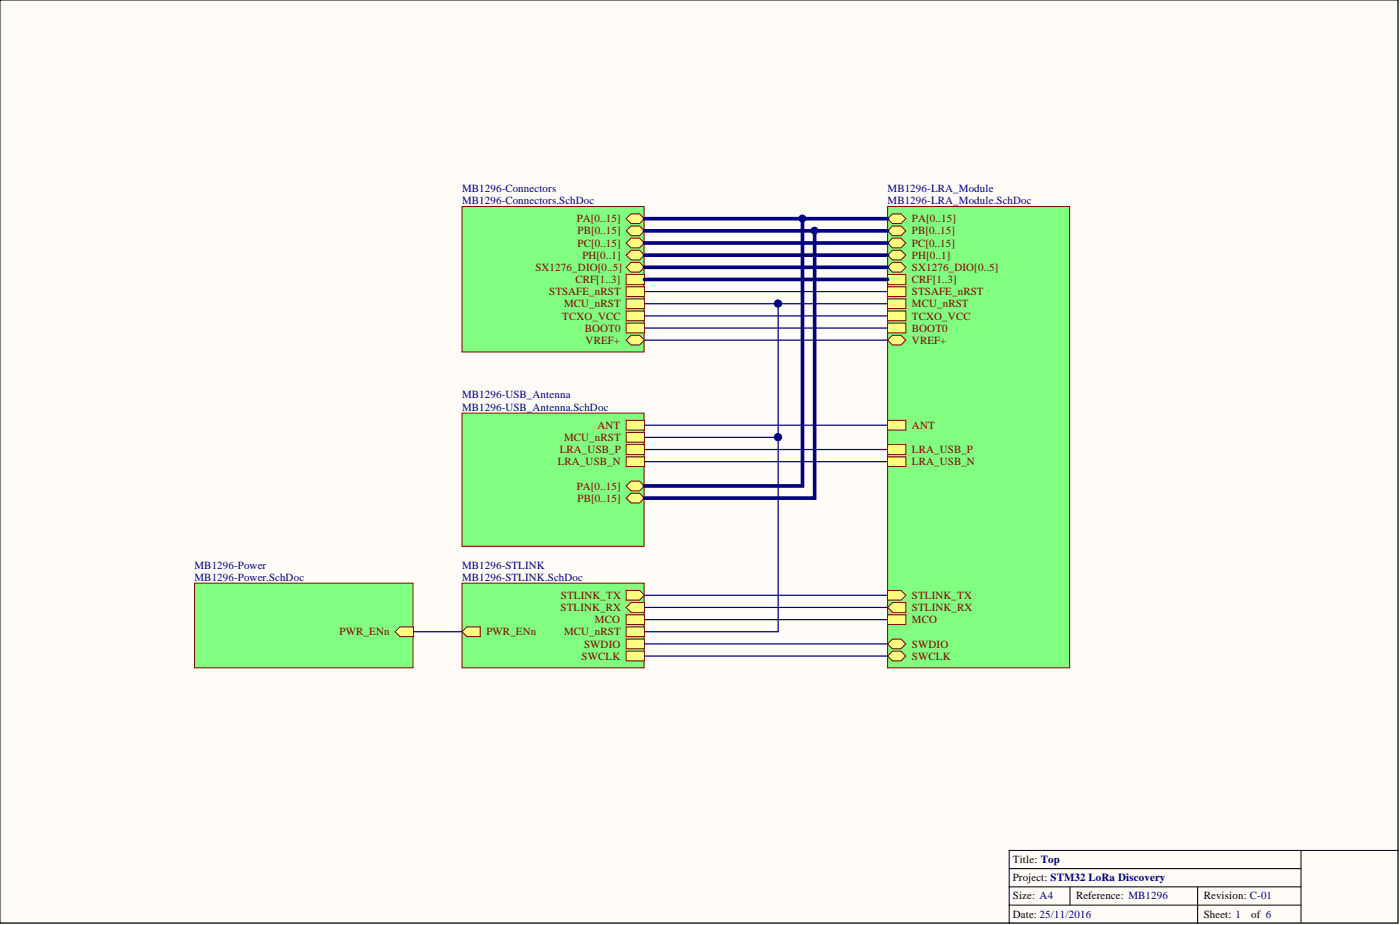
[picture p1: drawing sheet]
<svg xmlns="http://www.w3.org/2000/svg" width="292mm" height="193mm" viewBox="0 0 292 193" stroke-linecap="round" stroke-linejoin="round" font-family="sans-serif">
<defs><g id="words">
<g font-size="2.3" fill="#000080">
<text x="96.4" y="40">MB1296-Connectors</text>
<text x="185.2" y="40">MB1296-LRA_Module</text>
<text x="96.4" y="42.6">MB1296-Connectors.SchDoc</text>
<text x="185.2" y="42.6">MB1296-LRA_Module.SchDoc</text>
<text x="96.4" y="83.1">MB1296-USB_Antenna</text>
<text x="96.4" y="85.7">MB1296-USB_Antenna.SchDoc</text>
<text x="40.6" y="118.6">MB1296-Power</text>
<text x="96.4" y="118.6">MB1296-STLINK</text>
<text x="40.6" y="121.1">MB1296-Power.SchDoc</text>
<text x="96.4" y="121.1">MB1296-STLINK.SchDoc</text>
</g>
<g font-size="2.3" fill="#800000">
<text x="120.3" y="46.4">PA[0..15]</text>
<text x="190.3" y="46.4">PA[0..15]</text>
<text x="120.5" y="48.9">PB[0..15]</text>
<text x="120.5" y="51.5">PC[0..15]</text>
<text x="121.5" y="54">PH[0..1]</text>
<text x="190.3" y="48.9">PB[0..15]</text>
<text x="190.3" y="51.5">PC[0..15]</text>
<text x="190.3" y="54">PH[0..1]</text>
<text x="111.7" y="56.5">SX1276_DIO[0..5]</text>
<text x="120.1" y="59.1">CRF[1..3]</text>
<text x="190.3" y="56.5">SX1276_DIO[0..5]</text>
<text x="190.3" y="59.1">CRF[1..3]</text>
<text x="114.6" y="61.6">STSAFE_nRST</text>
<text x="117.7" y="64.1">MCU_nRST</text>
<text x="190.3" y="61.6">STSAFE_nRST</text>
<text x="190.3" y="64.1">MCU_nRST</text>
<text x="117.3" y="66.7">TCXO_VCC</text>
<text x="122" y="69.2">BOOT0</text>
<text x="122.2" y="71.7">VREF+</text>
<text x="190.3" y="66.7">TCXO_VCC</text>
<text x="190.3" y="69.2">BOOT0</text>
<text x="190.3" y="71.7">VREF+</text>
<text x="124.6" y="89.5">ANT</text>
<text x="190.3" y="89.5">ANT</text>
<text x="116.8" y="94.5">LRA_USB_P</text>
<text x="117.7" y="92">MCU_nRST</text>
<text x="190.3" y="94.5">LRA_USB_P</text>
<text x="116.4" y="97.1">LRA_USB_N</text>
<text x="190.3" y="97.1">LRA_USB_N</text>
<text x="120.3" y="102.1">PA[0..15]</text>
<text x="120.5" y="104.7">PB[0..15]</text>
<text x="117" y="124.9">STLINK_TX</text>
<text x="190.3" y="124.9">STLINK_TX</text>
<text x="117" y="127.5">STLINK_RX</text>
<text x="124.1" y="130">MCO</text>
<text x="190.3" y="127.5">STLINK_RX</text>
<text x="190.3" y="130">MCO</text>
<text x="70.9" y="132.6">PWR_ENn</text>
<text x="101.5" y="132.6">PWR_ENn</text>
<text x="117.7" y="132.6">MCU_nRST</text>
<text x="121.3" y="137.6">SWCLK</text>
<text x="121.9" y="135.1">SWDIO</text>
<text x="190.3" y="135.1">SWDIO</text>
<text x="190.3" y="137.6">SWCLK</text>
</g>
<g font-size="2.3">
<text x="211.3" y="179.9">Title: Top</text>
<text x="211.3" y="183.7">Project: STM32 LoRa Discovery</text>
<text x="211.3" y="187.6">Size: A4</text>
<text x="211.3" y="191.4">Date: 25/11/2016</text>
<text x="224.5" y="187.6">Reference: MB1296</text>
<text x="251.2" y="191.4">Sheet: 1</text>
<text x="251.2" y="187.6">Revision: C-01</text>
<text x="261" y="191.4">of 6</text>
</g>
</g></defs>
<path d="M0 0h291.7v192.5h-291.7z" fill="#fffcf8" stroke="#000" stroke-width=".21"/>
<path d="M271.4 177.4v15.2M291.7 177.4h-81.1v15.2M210.6 181.2h60.8M210.6 185h60.8M210.6 188.8h60.8M223.2 185v3.8M249.9 185v7.6" fill="none" stroke="#000" stroke-width=".21"/>
<path d="M96.4 43.1h38v30.3h-38z" fill="#80ff80" stroke="#800000" stroke-width=".21"/>
<path d="M130.6 45.6l1.1-1h1.7l1.1 1-1.1 1h-1.7z" fill-rule="evenodd" fill="#ffff80"/>
<path d="M130.6 45.6l1.1-1h1.7l1.1 1-1.1 1h-1.7z" fill="none" stroke="#800000" stroke-width=".21"/>
<path d="M130.6 48.2l1.1-1.1h1.7l1.1 1.1-1.1 1h-1.7z" fill-rule="evenodd" fill="#ffff80"/>
<path d="M130.6 48.2l1.1-1.1h1.7l1.1 1.1-1.1 1h-1.7z" fill="none" stroke="#800000" stroke-width=".21"/>
<path d="M130.6 50.7l1.1-1h1.7l1.1 1-1.1 1h-1.7z" fill-rule="evenodd" fill="#ffff80"/>
<path d="M130.6 50.7l1.1-1h1.7l1.1 1-1.1 1h-1.7z" fill="none" stroke="#800000" stroke-width=".21"/>
<path d="M130.6 62.4h3.9v2h-3.9z" fill-rule="evenodd" fill="#ffff80"/>
<path d="M130.6 62.4h3.9v2h-3.9z" fill="none" stroke="#800000" stroke-width=".21"/>
<path d="M130.6 67.4h3.9v2h-3.9z" fill-rule="evenodd" fill="#ffff80"/>
<path d="M130.6 67.4h3.9v2h-3.9z" fill="none" stroke="#800000" stroke-width=".21"/>
<path d="M130.6 55.8l1.1-1.1h1.7l1.1 1.1-1.1 1h-1.7z" fill-rule="evenodd" fill="#ffff80"/>
<path d="M130.6 55.8l1.1-1.1h1.7l1.1 1.1-1.1 1h-1.7z" fill="none" stroke="#800000" stroke-width=".21"/>
<path d="M130.6 57.3h3.9v2h-3.9z" fill-rule="evenodd" fill="#ffff80"/>
<path d="M130.6 57.3h3.9v2h-3.9z" fill="none" stroke="#800000" stroke-width=".21"/>
<path d="M130.6 64.9h3.9v2h-3.9z" fill-rule="evenodd" fill="#ffff80"/>
<path d="M130.6 64.9h3.9v2h-3.9z" fill="none" stroke="#800000" stroke-width=".21"/>
<path d="M130.6 53.2l1.1-1h1.7l1.1 1-1.1 1h-1.7z" fill-rule="evenodd" fill="#ffff80"/>
<path d="M130.6 53.2l1.1-1h1.7l1.1 1-1.1 1h-1.7z" fill="none" stroke="#800000" stroke-width=".21"/>
<path d="M130.6 59.8h3.9v2h-3.9z" fill-rule="evenodd" fill="#ffff80"/>
<path d="M130.6 59.8h3.9v2h-3.9z" fill="none" stroke="#800000" stroke-width=".21"/>
<path d="M130.6 71l1.1-1h1.7l1.1 1-1.1 1h-1.7z" fill-rule="evenodd" fill="#ffff80"/>
<path d="M130.6 71l1.1-1h1.7l1.1 1-1.1 1h-1.7z" fill="none" stroke="#800000" stroke-width=".21"/>
<path d="M96.4 86.2h38v27.8h-38z" fill="#80ff80" stroke="#800000" stroke-width=".21"/>
<path d="M130.6 95.3h3.9v2h-3.9z" fill-rule="evenodd" fill="#ffff80"/>
<path d="M130.6 95.3h3.9v2h-3.9z" fill="none" stroke="#800000" stroke-width=".21"/>
<path d="M130.6 92.8h3.9v2h-3.9z" fill-rule="evenodd" fill="#ffff80"/>
<path d="M130.6 92.8h3.9v2h-3.9z" fill="none" stroke="#800000" stroke-width=".21"/>
<path d="M130.6 90.2h3.9v2.1h-3.9z" fill-rule="evenodd" fill="#ffff80"/>
<path d="M130.6 90.2h3.9v2.1h-3.9z" fill="none" stroke="#800000" stroke-width=".21"/>
<path d="M130.6 87.7h3.9v2h-3.9z" fill-rule="evenodd" fill="#ffff80"/>
<path d="M130.6 87.7h3.9v2h-3.9z" fill="none" stroke="#800000" stroke-width=".21"/>
<path d="M130.6 101.4l1.1-1h1.7l1.1 1-1.1 1h-1.7z" fill-rule="evenodd" fill="#ffff80"/>
<path d="M130.6 101.4l1.1-1h1.7l1.1 1-1.1 1h-1.7z" fill="none" stroke="#800000" stroke-width=".21"/>
<path d="M130.6 103.9l1.1-1h1.7l1.1 1-1.1 1h-1.7z" fill-rule="evenodd" fill="#ffff80"/>
<path d="M130.6 103.9l1.1-1h1.7l1.1 1-1.1 1h-1.7z" fill="none" stroke="#800000" stroke-width=".21"/>
<path d="M96.4 121.7h38v17.6h-38z" fill="#80ff80" stroke="#800000" stroke-width=".21"/>
<path d="M130.6 135.8h3.9v2.1h-3.9z" fill-rule="evenodd" fill="#ffff80"/>
<path d="M130.6 135.8h3.9v2.1h-3.9z" fill="none" stroke="#800000" stroke-width=".21"/>
<path d="M130.6 133.3h3.9v2h-3.9z" fill-rule="evenodd" fill="#ffff80"/>
<path d="M130.6 133.3h3.9v2h-3.9z" fill="none" stroke="#800000" stroke-width=".21"/>
<path d="M130.6 128.2h3.9v2.1h-3.9z" fill-rule="evenodd" fill="#ffff80"/>
<path d="M130.6 128.2h3.9v2.1h-3.9z" fill="none" stroke="#800000" stroke-width=".21"/>
<path d="M130.6 130.8h3.9v2h-3.9z" fill-rule="evenodd" fill="#ffff80"/>
<path d="M130.6 130.8h3.9v2h-3.9z" fill="none" stroke="#800000" stroke-width=".21"/>
<path d="M130.6 126.7l1.1-1h2.8v2h-2.8z" fill-rule="evenodd" fill="#ffff80"/>
<path d="M130.6 126.7l1.1-1h2.8v2h-2.8z" fill="none" stroke="#800000" stroke-width=".21"/>
<path d="M130.6 123.2h2.8l1.1 1-1.1 1h-2.8z" fill-rule="evenodd" fill="#ffff80"/>
<path d="M130.6 123.2h2.8l1.1 1-1.1 1h-2.8z" fill="none" stroke="#800000" stroke-width=".21"/>
<path d="M96.4 131.8l1-1h2.8v2h-2.8z" fill-rule="evenodd" fill="#ffff80"/>
<path d="M96.4 131.8l1-1h2.8v2h-2.8z" fill="none" stroke="#800000" stroke-width=".21"/>
<path d="M185.2 43.1h38v96.2h-38z" fill="#80ff80" stroke="#800000" stroke-width=".21"/>
<path d="M185.2 92.8h3.8v2h-3.8z" fill-rule="evenodd" fill="#ffff80"/>
<path d="M185.2 92.8h3.8v2h-3.8z" fill="none" stroke="#800000" stroke-width=".21"/>
<path d="M185.2 95.3h3.8v2h-3.8z" fill-rule="evenodd" fill="#ffff80"/>
<path d="M185.2 95.3h3.8v2h-3.8z" fill="none" stroke="#800000" stroke-width=".21"/>
<path d="M185.2 123.2h2.8l1 1-1 1h-2.8z" fill-rule="evenodd" fill="#ffff80"/>
<path d="M185.2 123.2h2.8l1 1-1 1h-2.8z" fill="none" stroke="#800000" stroke-width=".21"/>
<path d="M185.2 126.7l1-1h2.8v2h-2.8z" fill-rule="evenodd" fill="#ffff80"/>
<path d="M185.2 126.7l1-1h2.8v2h-2.8z" fill="none" stroke="#800000" stroke-width=".21"/>
<path d="M185.2 87.7h3.8v2h-3.8z" fill-rule="evenodd" fill="#ffff80"/>
<path d="M185.2 87.7h3.8v2h-3.8z" fill="none" stroke="#800000" stroke-width=".21"/>
<path d="M185.2 59.8h3.8v2h-3.8z" fill-rule="evenodd" fill="#ffff80"/>
<path d="M185.2 59.8h3.8v2h-3.8z" fill="none" stroke="#800000" stroke-width=".21"/>
<path d="M185.2 62.4h3.8v2h-3.8z" fill-rule="evenodd" fill="#ffff80"/>
<path d="M185.2 62.4h3.8v2h-3.8z" fill="none" stroke="#800000" stroke-width=".21"/>
<path d="M185.2 64.9h3.8v2h-3.8z" fill-rule="evenodd" fill="#ffff80"/>
<path d="M185.2 64.9h3.8v2h-3.8z" fill="none" stroke="#800000" stroke-width=".21"/>
<path d="M185.2 128.2h3.8v2.1h-3.8z" fill-rule="evenodd" fill="#ffff80"/>
<path d="M185.2 128.2h3.8v2.1h-3.8z" fill="none" stroke="#800000" stroke-width=".21"/>
<path d="M185.2 45.6l1-1h1.8l1 1-1 1h-1.8z" fill-rule="evenodd" fill="#ffff80"/>
<path d="M185.2 45.6l1-1h1.8l1 1-1 1h-1.8z" fill="none" stroke="#800000" stroke-width=".21"/>
<path d="M185.2 48.2l1-1.1h1.8l1 1.1-1 1h-1.8z" fill-rule="evenodd" fill="#ffff80"/>
<path d="M185.2 48.2l1-1.1h1.8l1 1.1-1 1h-1.8z" fill="none" stroke="#800000" stroke-width=".21"/>
<path d="M185.2 50.7l1-1h1.8l1 1-1 1h-1.8z" fill-rule="evenodd" fill="#ffff80"/>
<path d="M185.2 50.7l1-1h1.8l1 1-1 1h-1.8z" fill="none" stroke="#800000" stroke-width=".21"/>
<path d="M185.2 55.8l1-1.1h1.8l1 1.1-1 1h-1.8z" fill-rule="evenodd" fill="#ffff80"/>
<path d="M185.2 55.8l1-1.1h1.8l1 1.1-1 1h-1.8z" fill="none" stroke="#800000" stroke-width=".21"/>
<path d="M185.2 57.3h3.8v2h-3.8z" fill-rule="evenodd" fill="#ffff80"/>
<path d="M185.2 57.3h3.8v2h-3.8z" fill="none" stroke="#800000" stroke-width=".21"/>
<path d="M185.2 67.4h3.8v2h-3.8z" fill-rule="evenodd" fill="#ffff80"/>
<path d="M185.2 67.4h3.8v2h-3.8z" fill="none" stroke="#800000" stroke-width=".21"/>
<path d="M185.2 53.2l1-1h1.8l1 1-1 1h-1.8z" fill-rule="evenodd" fill="#ffff80"/>
<path d="M185.2 53.2l1-1h1.8l1 1-1 1h-1.8z" fill="none" stroke="#800000" stroke-width=".21"/>
<path d="M185.2 134.3l1-1h1.8l1 1-1 1h-1.8z" fill-rule="evenodd" fill="#ffff80"/>
<path d="M185.2 134.3l1-1h1.8l1 1-1 1h-1.8z" fill="none" stroke="#800000" stroke-width=".21"/>
<path d="M185.2 136.9l1-1.1h1.8l1 1.1-1 1h-1.8z" fill-rule="evenodd" fill="#ffff80"/>
<path d="M185.2 136.9l1-1.1h1.8l1 1.1-1 1h-1.8z" fill="none" stroke="#800000" stroke-width=".21"/>
<path d="M185.2 71l1-1h1.8l1 1-1 1h-1.8z" fill-rule="evenodd" fill="#ffff80"/>
<path d="M185.2 71l1-1h1.8l1 1-1 1h-1.8z" fill="none" stroke="#800000" stroke-width=".21"/>
<path d="M134.5 50.7h50.7M134.5 53.2h50.7M134.5 55.8h50.7M134.5 58.3h50.7M134.5 48.2h50.7M134.5 45.6h50.7M167.4 45.6v55.8h-32.9M170 48.2v55.7h-35.5" fill="none" stroke="#000080" stroke-width=".76"/>
<g fill="none" stroke="#000080" stroke-width=".25">
<path d="M134.5 60.8h50.7M134.5 65.9h50.7M134.5 68.4h50.7M162.4 63.4v27.8h-27.9M134.5 88.7h50.7M134.5 93.8h50.7M134.5 96.3h50.7M162.4 91.2v40.6h-27.9M134.5 124.2h50.7M134.5 126.7h50.7M134.5 129.3h50.7M134.5 134.3h50.7"/>
<path d="M134.5 136.9h50.7"/>
</g>
<g fill="#000080" stroke="#000080" stroke-width=".21">
<circle cx="162.3" cy="91.2" r=".72"/>
<circle cx="162.3" cy="63.3" r=".72"/>
<circle cx="167.4" cy="45.6" r=".72"/>
<circle cx="169.9" cy="48.1" r=".72"/>
</g>
<path d="M40.6 121.7h45.6v17.6h-45.6z" fill="#80ff80" stroke="#800000" stroke-width=".21"/>
<path d="M82.4 131.8l1.1-1h2.8v2h-2.8z" fill-rule="evenodd" fill="#ffff80"/>
<path d="M82.4 131.8l1.1-1h2.8v2h-2.8z" fill="none" stroke="#800000" stroke-width=".21"/>
<path d="M134.5 63.4h50.7M134.5 71h50.7M86.3 131.8h10.1" fill="none" stroke="#000080" stroke-width=".25"/>
<circle cx="162.3" cy="63.3" r=".72" fill="#000080" stroke="#000080" stroke-width=".21"/>
<use href="#words"/>
</svg>
